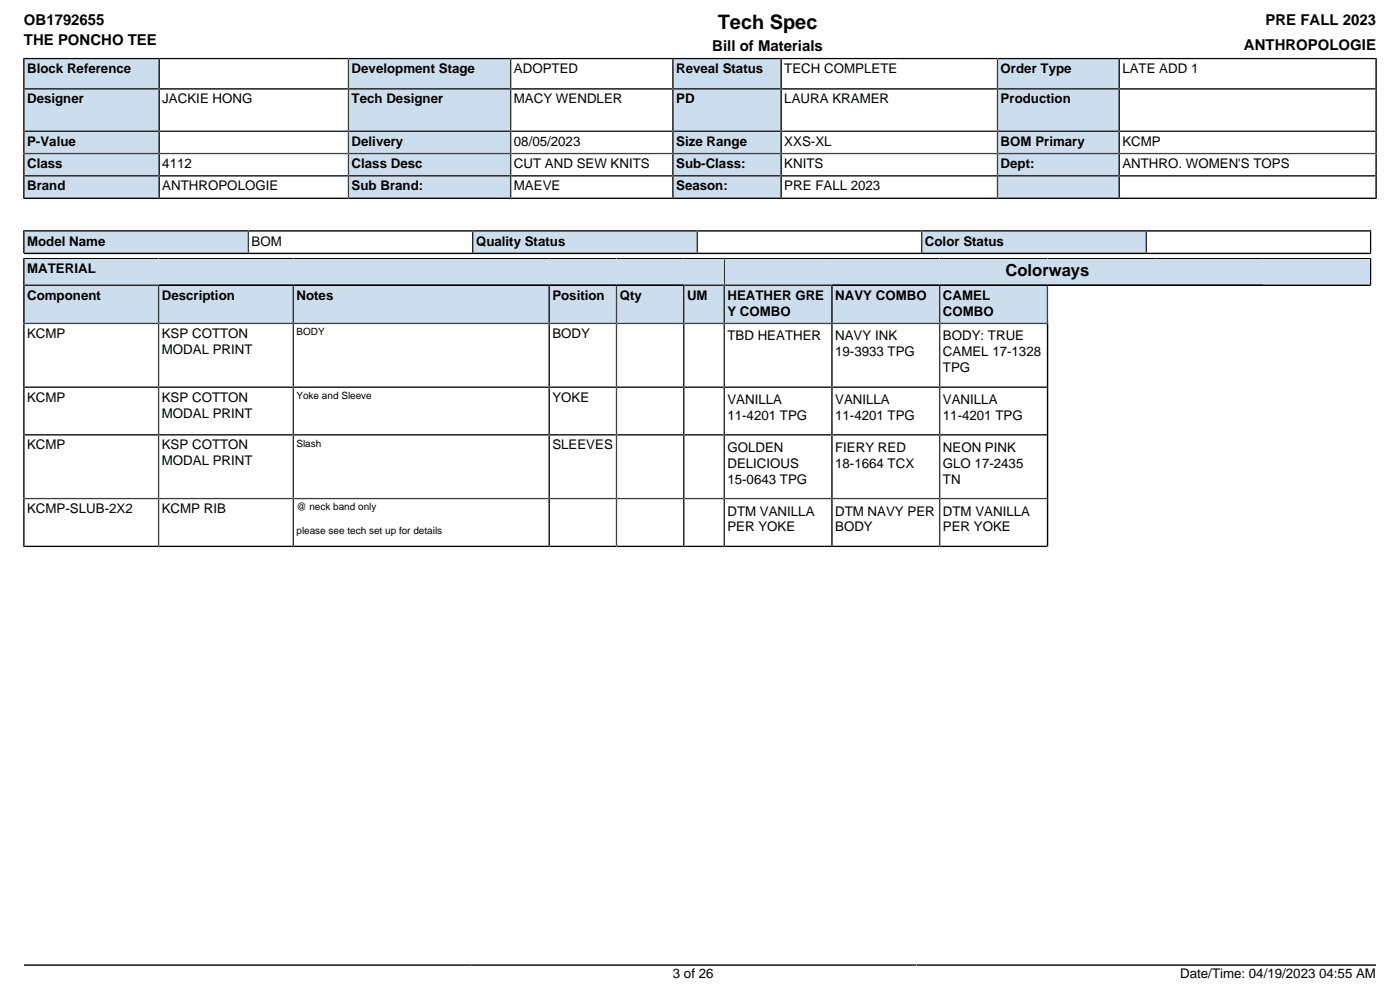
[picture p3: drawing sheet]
<svg xmlns="http://www.w3.org/2000/svg" width="297mm" height="210mm" viewBox="0 0 297 210" stroke-linecap="round" stroke-linejoin="round" font-family="sans-serif">
<defs><g id="words">
<text font-size="4.2" x="152.4" y="6.2">Tech Spec</text>
<text font-size="3.5" x="213.4" y="58.6">Colorways</text>
<g font-size="3.2">
<text x="5.1" y="5.3">OB1792655</text>
<text x="268.6" y="5.3">PRE FALL 2023</text>
<text x="5.1" y="9.6">THE PONCHO TEE</text>
<text x="151.2" y="10.8">Bill of Materials</text>
<text x="264.1" y="10.6">ANTHROPOLOGIE</text>
</g>
<g font-size="2.8">
<text x="5.8" y="15.5">Block Reference</text>
<text x="74.6" y="15.5">Development Stage</text>
<text x="109.1" y="15.5">ADOPTED</text>
<text x="143.5" y="15.5">Reveal Status</text>
<text x="166.5" y="15.5">TECH COMPLETE</text>
<text x="212.4" y="15.5">Order Type</text>
<text x="238.2" y="15.5">LATE ADD 1</text>
<text x="5.8" y="22">Designer</text>
<text x="34.5" y="22">JACKIE HONG</text>
<text x="74.6" y="22">Tech Designer</text>
<text x="109.1" y="22">MACY WENDLER</text>
<text x="143.5" y="22">PD</text>
<text x="166.5" y="22">LAURA KRAMER</text>
<text x="212.4" y="22">Production</text>
<text x="5.8" y="30.9">P-Value</text>
<text x="5.8" y="35.7">Class</text>
<text x="34.5" y="35.7">4112</text>
<text x="74.6" y="30.9">Delivery</text>
<text x="74.6" y="35.7">Class Desc</text>
<text x="109.1" y="30.9">08/05/2023</text>
<text x="109.1" y="35.7">CUT AND SEW KNITS</text>
<text x="143.5" y="30.9">Size Range</text>
<text x="143.5" y="35.7">Sub-Class:</text>
<text x="166.5" y="30.9">XXS-XL</text>
<text x="166.5" y="35.7">KNITS</text>
<text x="212.4" y="30.9">BOM Primary</text>
<text x="212.4" y="35.7">Dept:</text>
<text x="238.2" y="30.9">KCMP</text>
<text x="238.2" y="35.7">ANTHRO. WOMEN'S TOPS</text>
<text x="5.8" y="40.4">Brand</text>
<text x="34.5" y="40.4">ANTHROPOLOGIE</text>
<text x="74.6" y="40.4">Sub Brand:</text>
<text x="109.1" y="40.4">MAEVE</text>
<text x="143.5" y="40.4">Season:</text>
<text x="166.5" y="40.4">PRE FALL 2023</text>
<text x="5.8" y="52.1">Model Name</text>
<text x="53.4" y="52.1">BOM</text>
<text x="101" y="52.1">Quality Status</text>
<text x="196.3" y="52.1">Color Status</text>
<text x="5.8" y="58">MATERIAL</text>
<text x="5.8" y="63.6">Component</text>
<text x="34.3" y="63.6">Description</text>
<text x="62.9" y="63.6">Notes</text>
<text x="117.2" y="63.6">Position</text>
<text x="131.5" y="63.6">Qty</text>
<text x="145.8" y="63.6">UM</text>
<text x="154.4" y="63.6">HEATHER GRE</text>
<text x="177.3" y="63.6">NAVY COMBO</text>
<text x="200.1" y="63.6">CAMEL</text>
<text x="5.8" y="71.7">KCMP</text>
<text x="34.3" y="71.7">KSP COTTON</text>
<text x="117.2" y="71.7">BODY</text>
<text x="154.4" y="67">Y COMBO</text>
<text x="200.1" y="67">COMBO</text>
<text x="34.3" y="75.1">MODAL PRINT</text>
<text x="154.4" y="72.2">TBD HEATHER</text>
<text x="177.3" y="72.2">NAVY INK</text>
<text x="177.3" y="75.6">19-3933 TPG</text>
<text x="200.1" y="72.2">BODY: TRUE</text>
<text x="200.1" y="75.6">CAMEL 17-1328</text>
<text x="200.1" y="79">TPG</text>
<text x="5.8" y="85.2">KCMP</text>
<text x="34.3" y="85.2">KSP COTTON</text>
<text x="34.3" y="88.6">MODAL PRINT</text>
<text x="117.2" y="85.2">YOKE</text>
<text x="154.4" y="85.7">VANILLA</text>
<text x="154.4" y="89.1">11-4201 TPG</text>
<text x="177.3" y="85.7">VANILLA</text>
<text x="177.3" y="89.1">11-4201 TPG</text>
<text x="200.1" y="85.7">VANILLA</text>
<text x="200.1" y="89.1">11-4201 TPG</text>
<text x="5.8" y="95.3">KCMP</text>
<text x="34.3" y="95.3">KSP COTTON</text>
<text x="117.2" y="95.3">SLEEVES</text>
<text x="154.4" y="95.8">GOLDEN</text>
<text x="177.3" y="95.8">FIERY RED</text>
<text x="200.1" y="95.8">NEON PINK</text>
<text x="34.3" y="98.7">MODAL PRINT</text>
<text x="154.4" y="99.2">DELICIOUS</text>
<text x="177.3" y="99.2">18-1664 TCX</text>
<text x="200.1" y="99.2">GLO 17-2435</text>
<text x="154.4" y="102.6">15-0643 TPG</text>
<text x="200.1" y="102.6">TN</text>
<text x="5.8" y="108.9">KCMP-SLUB-2X2</text>
<text x="34.3" y="108.9">KCMP RIB</text>
<text x="154.4" y="109.4">DTM VANILLA</text>
<text x="154.4" y="112.7">PER YOKE</text>
<text x="177.3" y="109.4">DTM NAVY PER</text>
<text x="177.3" y="112.7">BODY</text>
<text x="200.1" y="109.4">DTM VANILLA</text>
<text x="200.1" y="112.7">PER YOKE</text>
<text x="142.8" y="207.6">3 of 26</text>
<text x="250.5" y="207.6">Date/Time: 04/19/2023 04:55 AM</text>
</g>
<g font-size="2.1">
<text x="62.9" y="71.1">BODY</text>
<text x="62.9" y="84.6">Yoke and Sleeve</text>
<text x="62.9" y="94.7">Slash</text>
<text x="62.9" y="108.3">@ neck band only</text>
<text x="62.9" y="113.3">please see tech set up for details</text>
</g>
</g></defs>
<path d="M5.3 12.6h28.3v6.1h-28.3z" fill="#cde"/>
<path d="M5.1 12.3v6.6h68.9v-6.5h-69.1M33.8 12.4v6.5" fill="none" stroke="#000" stroke-width=".35"/>
<path d="M74.1 12.6h34.1v6.1h-34.1z" fill="#cde"/>
<path d="M74 12.4h68.8v6.5h-68.8zM108.4 12.4v6.5" fill="none" stroke="#000" stroke-width=".35"/>
<path d="M143 12.6h22.6v6.1h-22.6z" fill="#cde"/>
<path d="M142.8 12.4h68.9v6.5h-68.9zM165.8 12.4v6.5" fill="none" stroke="#000" stroke-width=".35"/>
<path d="M211.9 12.6h25.5v6.1h-25.5z" fill="#cde"/>
<path d="M237.6 12.4v6.5M292.1 12.3v6.6h-80.4v-6.5h80.6" fill="none" stroke="#000" stroke-width=".35"/>
<path d="M5.3 19h28.3v8.7h-28.3z" fill="#cde"/>
<path d="M5.1 18.9h68.9v8.9h-68.9zM33.8 18.9v8.9" fill="none" stroke="#000" stroke-width=".35"/>
<path d="M74.1 19h34.1v8.7h-34.1z" fill="#cde"/>
<path d="M74 18.9h68.8v8.9h-68.8zM108.4 18.9v8.9" fill="none" stroke="#000" stroke-width=".35"/>
<path d="M143 19h22.6v8.7h-22.6z" fill="#cde"/>
<path d="M142.8 18.9h68.9v8.9h-68.9zM165.8 18.9v8.9" fill="none" stroke="#000" stroke-width=".35"/>
<path d="M211.9 19h25.5v8.7h-25.5z" fill="#cde"/>
<path d="M211.7 18.9h80.4v8.9h-80.4zM237.6 18.9v8.9" fill="none" stroke="#000" stroke-width=".35"/>
<path d="M5.3 28h28.3v4.4h-28.3z" fill="#cde"/>
<path d="M5.1 27.8h68.9v4.8h-68.9zM33.8 27.8v4.8" fill="none" stroke="#000" stroke-width=".35"/>
<path d="M74.1 28h34.1v4.4h-34.1z" fill="#cde"/>
<path d="M74 27.8h68.8v4.8h-68.8zM108.4 27.8v4.8" fill="none" stroke="#000" stroke-width=".35"/>
<path d="M143 28h22.6v4.4h-22.6z" fill="#cde"/>
<path d="M142.8 27.8h68.9v4.8h-68.9zM165.8 27.8v4.8" fill="none" stroke="#000" stroke-width=".35"/>
<path d="M211.9 28h25.5v4.4h-25.5z" fill="#cde"/>
<path d="M211.7 27.8h80.4v4.8h-80.4zM237.6 27.8v4.8" fill="none" stroke="#000" stroke-width=".35"/>
<path d="M5.3 32.8h28.3v4.3h-28.3z" fill="#cde"/>
<path d="M5.1 32.6h68.9v4.7h-68.9zM33.8 32.6v4.7" fill="none" stroke="#000" stroke-width=".35"/>
<path d="M74.1 32.8h34.1v4.3h-34.1z" fill="#cde"/>
<path d="M74 32.6h68.8v4.7h-68.8zM108.4 32.6v4.7" fill="none" stroke="#000" stroke-width=".35"/>
<path d="M143 32.8h22.6v4.3h-22.6z" fill="#cde"/>
<path d="M142.8 32.6h68.9v4.7h-68.9zM165.8 32.6v4.7" fill="none" stroke="#000" stroke-width=".35"/>
<path d="M211.9 32.8h25.5v4.3h-25.5z" fill="#cde"/>
<path d="M211.7 32.6h80.4v4.7h-80.4zM237.6 32.6v4.7" fill="none" stroke="#000" stroke-width=".35"/>
<path d="M5.3 37.5h28.3v4.4h-28.3z" fill="#cde"/>
<path d="M33.8 37.3v4.8M4.9 42.1h69.1v-4.8h-68.9v4.9" fill="none" stroke="#000" stroke-width=".35"/>
<path d="M74.1 37.5h34.1v4.4h-34.1z" fill="#cde"/>
<path d="M74 37.3h68.8v4.8h-68.8zM108.4 37.3v4.8" fill="none" stroke="#000" stroke-width=".35"/>
<path d="M143 37.5h22.6v4.4h-22.6z" fill="#cde"/>
<path d="M142.8 37.3h68.9v4.8h-68.9zM165.8 37.3v4.8" fill="none" stroke="#000" stroke-width=".35"/>
<path d="M211.9 37.5h25.5v4.4h-25.5z" fill="#cde"/>
<path d="M237.6 37.3v4.8M292.3 42.1h-80.6v-4.8h80.4v4.9" fill="none" stroke="#000" stroke-width=".35"/>
<path d="M5.3 49.2h47.2v4.4h-47.2z" fill="#cde"/>
<path d="M5.1 48.8v4.9h95.3v-4.7h-95.5M52.7 49v4.7" fill="none" stroke="#000" stroke-width=".35"/>
<path d="M100.5 49.2h47.3v4.4h-47.3z" fill="#cde"/>
<path d="M100.4 49h95.3v4.7h-95.3zM148 49v4.7" fill="none" stroke="#000" stroke-width=".35"/>
<path d="M195.8 49.2h47.3v4.4h-47.3z" fill="#cde"/>
<path d="M5.1 54.7v5.8h148.6v-5.6h-148.8M243.3 49v4.7M291 48.8v4.9h-285.9M291.1 49h-95.4v4.7" fill="none" stroke="#000" stroke-width=".35"/>
<path d="M5.3 55.1h148.3v5.2h-148.3z" fill="#cde"/>
<path d="M290.9 54.7v5.8h-137.2v-5.6h137.4" fill="none" stroke="#000" stroke-width=".35"/>
<g fill="#cde">
<path d="M153.9 55.1h136.9v5.2h-136.9z"/>
<path d="M5.3 60.7h28.2v7.7h-28.2z"/>
</g>
<path d="M5.1 60.5h28.6v8.1h-28.6z" fill="none" stroke="#000" stroke-width=".35"/>
<path d="M33.8 60.7h28.3v7.7h-28.3z" fill="#cde"/>
<path d="M33.7 60.5h28.6v8.1h-28.6z" fill="none" stroke="#000" stroke-width=".35"/>
<path d="M62.4 60.7h54v7.7h-54z" fill="#cde"/>
<path d="M62.3 60.5h54.3v8.1h-54.3z" fill="none" stroke="#000" stroke-width=".35"/>
<path d="M116.7 60.7h14v7.7h-14z" fill="#cde"/>
<path d="M116.6 60.5h14.3v8.1h-14.3z" fill="none" stroke="#000" stroke-width=".35"/>
<path d="M131 60.7h14v7.7h-14z" fill="#cde"/>
<path d="M130.9 60.5h14.3v8.1h-14.3z" fill="none" stroke="#000" stroke-width=".35"/>
<path d="M145.3 60.7h8.3v7.7h-8.3z" fill="#cde"/>
<path d="M145.2 60.5h8.5v8.1h-8.5z" fill="none" stroke="#000" stroke-width=".35"/>
<path d="M153.9 60.7h22.5v7.7h-22.5z" fill="#cde"/>
<path d="M153.7 60.5h22.9v8.1h-22.9z" fill="none" stroke="#000" stroke-width=".35"/>
<path d="M176.8 60.7h22.5v7.7h-22.5z" fill="#cde"/>
<path d="M176.6 60.5h22.9v8.1h-22.9z" fill="none" stroke="#000" stroke-width=".35"/>
<path d="M199.6 60.7h22.6v7.7h-22.6z" fill="#cde"/>
<g fill="none" stroke="#000" stroke-width=".35">
<path d="M33.7 68.6v47.3M62.3 68.6v47.3M116.6 68.6v47.3M130.9 68.6v47.3M145.2 68.6v47.3M153.7 68.6v47.3M176.6 68.6v47.3M222.3 60.5v55.4h-217.4M222.3 68.6h-217.2v47.5M290.9 60.5h-91.4v55.4M5.1 82.1h217.2M5.1 92.3h217.2"/>
<path d="M5.1 105.8h217.2M5.1 204.7h287"/>
</g>
<use href="#words"/>
</svg>
